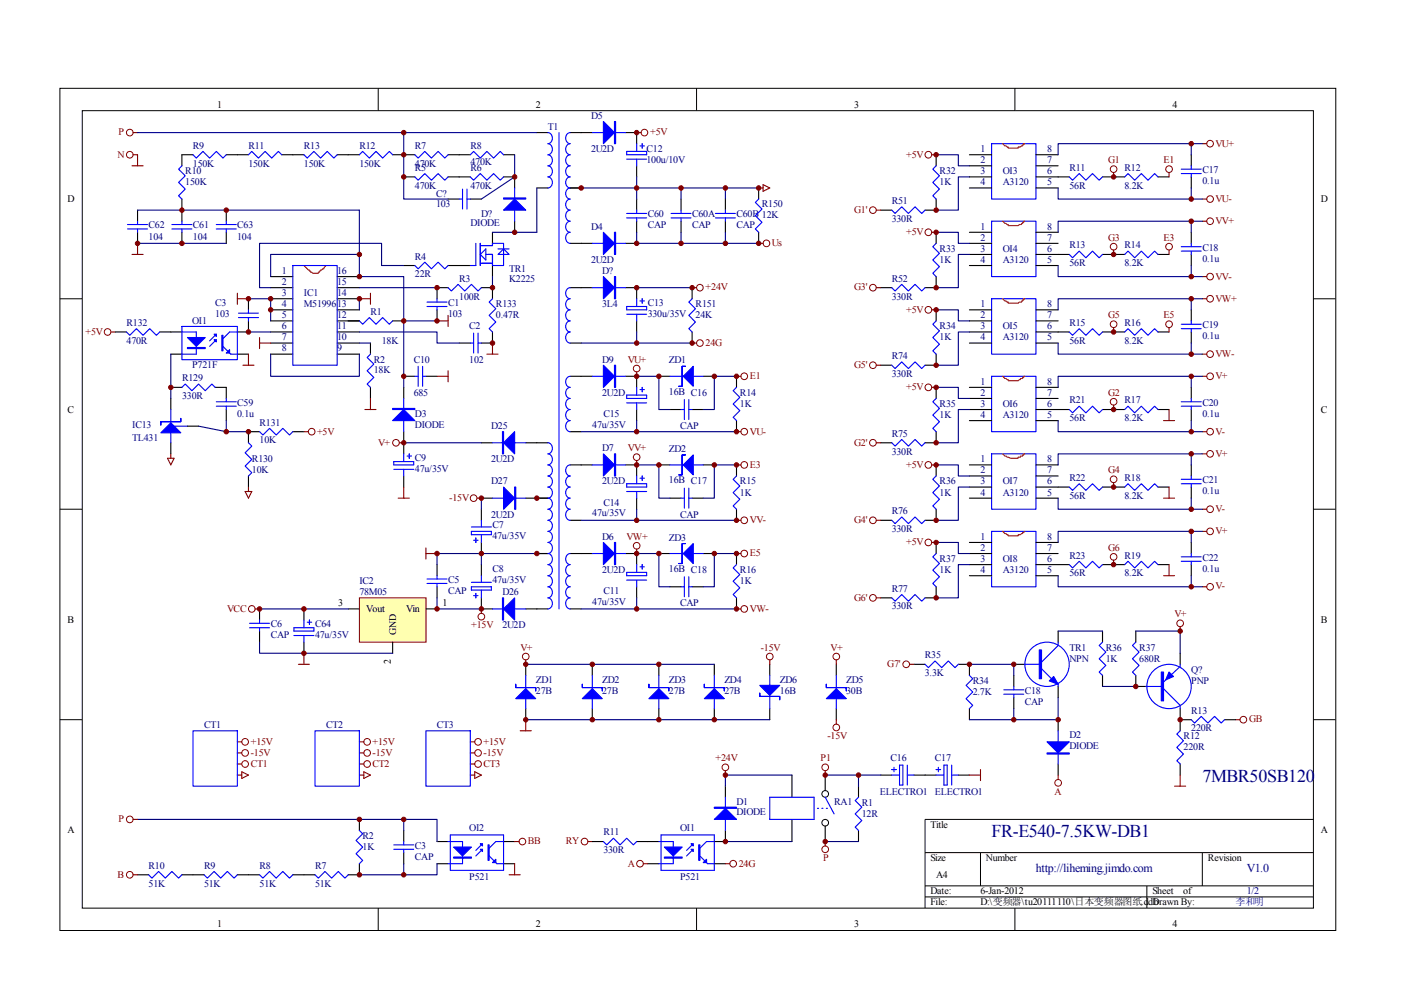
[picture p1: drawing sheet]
<svg xmlns="http://www.w3.org/2000/svg" width="297mm" height="210mm" viewBox="0 0 297 210" stroke-linecap="round" stroke-linejoin="round" font-family="sans-serif">
<defs><g id="words">
<g font-size="3.8" fill="#000080">
<text x="254.9" y="165.8">7MBR50SB120</text>
<text x="210.2" y="177.5">FR-E540-7.5KW-DB1</text>
</g>
<g font-size="2.5" fill="#000080">
<text x="219.6" y="184.8">http://liheming.jimdo.com</text>
<text x="264.3" y="184.8">V1.0</text>
</g>
<g font-size="2.1">
<text x="46.1" y="22.9">1</text>
<text x="113.6" y="22.9">2</text>
<text x="181.1" y="22.9">3</text>
<text x="248.6" y="22.9">4</text>
<text x="14.3" y="42.8">D</text>
<text x="280.1" y="42.8">D</text>
<text x="14.3" y="87.5">C</text>
<text x="280.1" y="87.5">C</text>
<text x="71.7" y="128.5">3</text>
<text x="77.6" y="129.7">Vout</text>
<text x="86.1" y="129.7">Vin</text>
<text x="93.8" y="128.5">1</text>
<text x="14.3" y="132.1">B</text>
<text x="84" y="134.7" transform="rotate(-90 84 134.7)">GND</text>
<text x="280.1" y="132.1">B</text>
<text x="82.9" y="140.8" transform="rotate(-90 82.9 140.8)">2</text>
<text x="14.3" y="176.7">A</text>
<text x="197.3" y="175.5">Title</text>
<text x="280.1" y="176.7">A</text>
<text x="197.3" y="182.6">Size</text>
<text x="209" y="182.6">Number</text>
<text x="256.1" y="182.6">Revision</text>
<text x="197.3" y="189.6">Date:</text>
<text x="197.3" y="192">File:</text>
<text x="198.5" y="186.1">A4</text>
<text x="207.9" y="189.6">6-Jan-2012</text>
<text x="207.9" y="192">D:\变频器\tu20111110\日本变频器图纸.ddb</text>
<text x="244.3" y="189.6">Sheet</text>
<text x="244.3" y="192">Drawn By:</text>
<text x="250.9" y="189.6">of</text>
<text x="46.1" y="196.6">1</text>
<text x="113.6" y="196.6">2</text>
<text x="181.1" y="196.6">3</text>
<text x="248.6" y="196.6">4</text>
</g>
<g font-size="2.1" fill="#800000">
<text x="25.1" y="28.7">P</text>
<text x="137.8" y="28.7">+5V</text>
<text x="24.9" y="33.5">N</text>
<text x="192.1" y="33.5">+5V</text>
<text x="234.9" y="34.6">G1</text>
<text x="246.7" y="34.6">E1</text>
<text x="257.7" y="31.1">VU+</text>
<text x="181.1" y="45.1">G1'</text>
<text x="257.7" y="42.8">VU-</text>
<text x="257.7" y="47.5">VV+</text>
<text x="163.7" y="52.2">Us</text>
<text x="192.1" y="49.9">+5V</text>
<text x="234.9" y="51.1">G3</text>
<text x="246.7" y="51.1">E3</text>
<text x="257.7" y="59.3">VV-</text>
<text x="149.6" y="61.6">+24V</text>
<text x="181.1" y="61.6">G3'</text>
<text x="257.7" y="63.9">VW+</text>
<text x="18.1" y="71">+5V</text>
<text x="192.1" y="66.3">+5V</text>
<text x="234.9" y="67.5">G5</text>
<text x="246.7" y="67.5">E5</text>
<text x="133.1" y="76.9">VU+</text>
<text x="149.6" y="73.3">24G</text>
<text x="257.7" y="75.7">VW-</text>
<text x="159" y="80.4">E1</text>
<text x="181.1" y="78.1">G5'</text>
<text x="192.1" y="82.7">+5V</text>
<text x="234.9" y="83.9">G2</text>
<text x="257.7" y="80.4">V+</text>
<text x="67.2" y="92.1">+5V</text>
<text x="80.2" y="94.5">V+</text>
<text x="133.1" y="95.7">VV+</text>
<text x="159" y="92.1">VU-</text>
<text x="181.1" y="94.5">G2'</text>
<text x="257.7" y="92.1">V-</text>
<text x="159" y="99.2">E3</text>
<text x="192.1" y="99.2">+5V</text>
<text x="234.9" y="100.3">G4</text>
<text x="257.7" y="96.9">V+</text>
<text x="95.2" y="106.2">-15V</text>
<text x="159" y="110.9">VV-</text>
<text x="181.1" y="110.9">G4'</text>
<text x="257.7" y="108.6">V-</text>
<text x="257.7" y="113.3">V+</text>
<text x="132.8" y="114.5">VW+</text>
<text x="159" y="118">E5</text>
<text x="192.1" y="115.6">+5V</text>
<text x="234.9" y="116.8">G6</text>
<text x="257.7" y="125">V-</text>
<text x="48.2" y="129.7">VCC</text>
<text x="159" y="129.7">VW-</text>
<text x="181.1" y="127.4">G6'</text>
<text x="249" y="130.9">V+</text>
<text x="99.9" y="133.2">+15V</text>
<text x="110.3" y="137.9">V+</text>
<text x="161.3" y="137.9">-15V</text>
<text x="176.1" y="137.9">V+</text>
<text x="188.1" y="141.5">G7'</text>
<text x="264.8" y="153.2">GB</text>
<text x="53.2" y="157.9">+15V</text>
<text x="53.2" y="160.3">-15V</text>
<text x="79" y="157.9">+15V</text>
<text x="79" y="160.3">-15V</text>
<text x="102.5" y="157.9">+15V</text>
<text x="102.5" y="160.3">-15V</text>
<text x="151.7" y="161.4">+24V</text>
<text x="174" y="161.4">P1</text>
<text x="175.4" y="156.7">-15V</text>
<text x="53.2" y="162.6">CT1</text>
<text x="79" y="162.6">CT2</text>
<text x="102.5" y="162.6">CT3</text>
<text x="223.6" y="168.5">A</text>
<text x="25.1" y="174.3">P</text>
<text x="111.9" y="179">BB</text>
<text x="120" y="179">RY</text>
<text x="133.1" y="183.7">A</text>
<text x="156.6" y="183.7">24G</text>
<text x="174.5" y="182.6">P</text>
<text x="24.9" y="186.1">B</text>
</g>
<g font-size="2.1" fill="#000080">
<text x="116.2" y="27.5">T1</text>
<text x="125.3" y="25.2">D5</text>
<text x="40.9" y="31.5">R9</text>
<text x="40.9" y="35.3">150K</text>
<text x="52.7" y="31.5">R11</text>
<text x="52.7" y="35.3">150K</text>
<text x="64.4" y="31.5">R13</text>
<text x="64.4" y="35.3">150K</text>
<text x="76.2" y="31.5">R12</text>
<text x="76.2" y="35.3">150K</text>
<text x="88" y="31.5">R7</text>
<text x="88" y="35.3">470K</text>
<text x="99.7" y="31.5">R8</text>
<text x="99.7" y="35.1">470K</text>
<text x="125.3" y="32.3">2U2D</text>
<text x="137.1" y="32.3">C12</text>
<text x="137.1" y="34.6">100u/10V</text>
<text x="207.9" y="32.3">1</text>
<text x="207.9" y="34.6">2</text>
<text x="222" y="34.6">7</text>
<text x="222" y="32.3">8</text>
<text x="39.3" y="36.9">R10</text>
<text x="39.3" y="39.3">150K</text>
<text x="88" y="36.3">R5</text>
<text x="88" y="40">470K</text>
<text x="92.5" y="41.7">C?</text>
<text x="99.7" y="36.3">R6</text>
<text x="99.7" y="40">470K</text>
<text x="199.2" y="36.9">R32</text>
<text x="199.2" y="39.3">1K</text>
<text x="207.9" y="36.9">3</text>
<text x="207.9" y="39.3">4</text>
<text x="212.6" y="36.9">OI3</text>
<text x="212.6" y="39.3">A3120</text>
<text x="222" y="39.3">5</text>
<text x="222" y="36.9">6</text>
<text x="226.7" y="36.3">R11</text>
<text x="226.7" y="40">56R</text>
<text x="238.4" y="36.3">R12</text>
<text x="238.4" y="40">8.2K</text>
<text x="254.9" y="36.7">C17</text>
<text x="254.9" y="39">0.1u</text>
<text x="92.5" y="44">103</text>
<text x="102" y="45.9">D?</text>
<text x="137.3" y="46.1">C60</text>
<text x="146.7" y="46.1">C60A</text>
<text x="156.1" y="46.1">C60B 12K</text>
<text x="161.5" y="44">R150</text>
<text x="189.1" y="43.3">R51</text>
<text x="189.1" y="47">330R</text>
<text x="31.5" y="48.4">C62</text>
<text x="31.5" y="50.8">104</text>
<text x="40.9" y="48.4">C61</text>
<text x="40.9" y="50.8">104</text>
<text x="50.3" y="48.4">C63</text>
<text x="50.3" y="50.8">104</text>
<text x="99.7" y="48">DIODE</text>
<text x="125.3" y="48.7">D4</text>
<text x="137.3" y="48.4">CAP</text>
<text x="146.7" y="48.4">CAP</text>
<text x="156.1" y="48.4">CAP</text>
<text x="199.2" y="53.4">R33</text>
<text x="207.9" y="48.7">1</text>
<text x="207.9" y="51.1">2</text>
<text x="207.9" y="53.4">3</text>
<text x="212.6" y="53.4">OI4</text>
<text x="222" y="53.4">6</text>
<text x="222" y="51.1">7</text>
<text x="222" y="48.7">8</text>
<text x="226.7" y="52.7">R13</text>
<text x="238.4" y="52.7">R14</text>
<text x="254.9" y="53.2">C18</text>
<text x="59.8" y="58.1">1</text>
<text x="71.5" y="58.1">16</text>
<text x="88" y="55">R4</text>
<text x="88" y="58.8">22R</text>
<text x="97.4" y="59.7">R3</text>
<text x="107.9" y="57.6">TR1</text>
<text x="107.9" y="59.7">K2225</text>
<text x="125.3" y="55.7">2U2D</text>
<text x="127.7" y="58.1">D?</text>
<text x="189.1" y="59.7">R52</text>
<text x="199.2" y="55.7">1K</text>
<text x="207.9" y="55.7">4</text>
<text x="212.6" y="55.7">A3120</text>
<text x="222" y="55.7">5</text>
<text x="226.7" y="56.4">56R</text>
<text x="238.4" y="56.4">8.2K</text>
<text x="254.9" y="55.5">0.1u</text>
<text x="45.6" y="64.9">C3</text>
<text x="59.8" y="60.5">2</text>
<text x="59.8" y="62.8">3</text>
<text x="59.8" y="65.1">4</text>
<text x="64.4" y="62.8">IC1</text>
<text x="64.4" y="65.1">M5199613</text>
<text x="71.5" y="62.8">14</text>
<text x="71.5" y="60.5">15</text>
<text x="95" y="64.9">C1</text>
<text x="97.4" y="63.5">100R</text>
<text x="105.2" y="65.1">R133</text>
<text x="127.7" y="65.1">3L4</text>
<text x="137.3" y="64.9">C13</text>
<text x="147.5" y="65.1">R151</text>
<text x="189.1" y="63.5">330R</text>
<text x="207.9" y="65.1">1</text>
<text x="222" y="65.1">8</text>
<text x="26.8" y="69.1">R132</text>
<text x="40.7" y="68.7">OI1</text>
<text x="45.6" y="67.2">103</text>
<text x="59.8" y="67.5">5</text>
<text x="59.8" y="69.8">6</text>
<text x="71.5" y="69.8">11</text>
<text x="71.5" y="67.5">12</text>
<text x="78.6" y="66.7">R1</text>
<text x="95" y="67.2">103</text>
<text x="99.5" y="69.8">C2</text>
<text x="105.2" y="67.5">0.47R</text>
<text x="137.3" y="67.2">330u/35V</text>
<text x="147.5" y="67.5">24K</text>
<text x="199.2" y="69.8">R34</text>
<text x="207.9" y="67.5">2</text>
<text x="207.9" y="69.8">3</text>
<text x="212.6" y="69.8">OI5</text>
<text x="222" y="69.8">6</text>
<text x="222" y="67.5">7</text>
<text x="226.7" y="69.1">R15</text>
<text x="238.4" y="69.1">R16</text>
<text x="254.9" y="69.6">C19</text>
<text x="254.9" y="71.9">0.1u</text>
<text x="26.8" y="72.9">470R</text>
<text x="59.8" y="72.2">7</text>
<text x="59.8" y="74.5">8</text>
<text x="71.5" y="74.5">9</text>
<text x="71.5" y="72.2">10</text>
<text x="79.2" y="76.9">R2</text>
<text x="80.9" y="72.9">18K</text>
<text x="87.7" y="76.9">C10</text>
<text x="99.5" y="76.9">102</text>
<text x="127.7" y="76.9">D9</text>
<text x="141.8" y="77.1">ZD1</text>
<text x="189.1" y="76.1">R74</text>
<text x="199.2" y="72.2">1K</text>
<text x="207.9" y="72.2">4</text>
<text x="212.6" y="72.2">A3120</text>
<text x="222" y="72.2">5</text>
<text x="226.7" y="72.9">56R</text>
<text x="238.4" y="72.9">8.2K</text>
<text x="38.6" y="80.9">R129</text>
<text x="40.7" y="78.1">P721F</text>
<text x="79.2" y="79.2">18K</text>
<text x="87.7" y="83.9">685</text>
<text x="127.7" y="83.9">2U2D</text>
<text x="141.8" y="83.7">16B C16</text>
<text x="156.9" y="83.9">R14</text>
<text x="189.1" y="79.9">330R</text>
<text x="207.9" y="81.5">1</text>
<text x="207.9" y="83.9">2</text>
<text x="222" y="83.9">7</text>
<text x="222" y="81.5">8</text>
<text x="38.6" y="84.6">330R</text>
<text x="50.3" y="86">C59</text>
<text x="50.3" y="88.4">0.1u</text>
<text x="88" y="88.4">D3</text>
<text x="127.9" y="88.4">C15</text>
<text x="156.9" y="86.3">1K</text>
<text x="199.2" y="86.3">R35</text>
<text x="199.2" y="88.6">1K</text>
<text x="207.9" y="86.3">3</text>
<text x="207.9" y="88.6">4</text>
<text x="212.6" y="86.3">OI6</text>
<text x="212.6" y="88.6">A3120</text>
<text x="222" y="88.6">5</text>
<text x="222" y="86.3">6</text>
<text x="226.7" y="85.5">R21</text>
<text x="226.7" y="89.3">56R</text>
<text x="238.4" y="85.5">R17</text>
<text x="238.4" y="89.3">8.2K</text>
<text x="254.9" y="86">C20</text>
<text x="254.9" y="88.4">0.1u</text>
<text x="28" y="90.7">IC13</text>
<text x="28" y="93.6">TL431</text>
<text x="55" y="90.3">R131</text>
<text x="55" y="94">10K</text>
<text x="88" y="90.7">DIODE</text>
<text x="104.1" y="90.9">D25</text>
<text x="125.6" y="90.7">47u/35V</text>
<text x="127.7" y="95.7">D7</text>
<text x="141.8" y="95.9">ZD2</text>
<text x="144.2" y="90.9">CAP</text>
<text x="189.1" y="92.6">R75</text>
<text x="53.4" y="98">R130</text>
<text x="53.4" y="100.3">10K</text>
<text x="88" y="97.8">C9</text>
<text x="88" y="100.1">47u/35V</text>
<text x="104.1" y="98">2U2D</text>
<text x="189.1" y="96.4">330R</text>
<text x="207.9" y="98">1</text>
<text x="207.9" y="100.3">2</text>
<text x="222" y="100.3">7</text>
<text x="222" y="98">8</text>
<text x="104.1" y="102.7">D27</text>
<text x="127.7" y="102.7">2U2D</text>
<text x="127.9" y="107.2">C14</text>
<text x="141.8" y="102.5">16B C17</text>
<text x="156.9" y="102.7">R15</text>
<text x="156.9" y="105.1">1K</text>
<text x="199.2" y="102.7">R36</text>
<text x="199.2" y="105.1">1K</text>
<text x="207.9" y="102.7">3</text>
<text x="207.9" y="105.1">4</text>
<text x="212.6" y="102.7">OI7</text>
<text x="212.6" y="105.1">A3120</text>
<text x="222" y="105.1">5</text>
<text x="222" y="102.7">6</text>
<text x="226.7" y="102">R22</text>
<text x="226.7" y="105.8">56R</text>
<text x="238.4" y="102">R18</text>
<text x="238.4" y="105.8">8.2K</text>
<text x="254.9" y="102.5">C21</text>
<text x="254.9" y="104.8">0.1u</text>
<text x="104.1" y="109.7">2U2D</text>
<text x="104.4" y="111.9">C7</text>
<text x="125.6" y="109.5">47u/35V</text>
<text x="144.2" y="109.7">CAP</text>
<text x="189.1" y="109.1">R76</text>
<text x="189.1" y="112.8">330R</text>
<text x="104.4" y="114.2">47u/35V</text>
<text x="127.7" y="114.5">D6</text>
<text x="141.8" y="114.7">ZD3</text>
<text x="199.2" y="119.1">R37</text>
<text x="207.9" y="114.5">1</text>
<text x="207.9" y="116.8">2</text>
<text x="207.9" y="119.1">3</text>
<text x="212.6" y="119.1">OI8</text>
<text x="222" y="119.1">6</text>
<text x="222" y="116.8">7</text>
<text x="222" y="114.5">8</text>
<text x="226.7" y="118.5">R23</text>
<text x="238.4" y="118.5">R19</text>
<text x="254.9" y="118.9">C22</text>
<text x="76.2" y="123.9">IC2</text>
<text x="95" y="123.6">C5</text>
<text x="95" y="125.9">CAP</text>
<text x="104.4" y="121.3">C8</text>
<text x="104.4" y="123.6">47u/35V</text>
<text x="127.7" y="121.5">2U2D</text>
<text x="127.9" y="125.9">C11</text>
<text x="141.8" y="121.3">16B C18</text>
<text x="156.9" y="121.5">R16</text>
<text x="156.9" y="123.9">1K</text>
<text x="189.1" y="125.5">R77</text>
<text x="199.2" y="121.5">1K</text>
<text x="207.9" y="121.5">4</text>
<text x="212.6" y="121.5">A3120</text>
<text x="222" y="121.5">5</text>
<text x="226.7" y="122.2">56R</text>
<text x="238.4" y="122.2">8.2K</text>
<text x="254.9" y="121.3">0.1u</text>
<text x="76.2" y="126.2">78M05</text>
<text x="106.5" y="126.2">D26</text>
<text x="125.6" y="128.3">47u/35V</text>
<text x="144.2" y="128.5">CAP</text>
<text x="189.1" y="129.2">330R</text>
<text x="57.4" y="133">C6</text>
<text x="57.4" y="135.3">CAP</text>
<text x="66.8" y="133">C64</text>
<text x="66.8" y="135.3">47u/35V</text>
<text x="106.5" y="133.2">2U2D</text>
<text x="226.7" y="137.9">TR1</text>
<text x="234.4" y="137.9">R36</text>
<text x="241.6" y="137.9">R37</text>
<text x="196.1" y="139.5">R35</text>
<text x="196.1" y="143.4">3.3K</text>
<text x="226.7" y="140.3">NPN</text>
<text x="234.4" y="140.3">1K</text>
<text x="241.6" y="140.3">680R</text>
<text x="252.6" y="142.6">Q?</text>
<text x="113.6" y="144.7">ZD1</text>
<text x="113.6" y="147.1">27B</text>
<text x="127.7" y="144.7">ZD2</text>
<text x="127.7" y="147.1">27B</text>
<text x="141.8" y="144.7">ZD3</text>
<text x="141.8" y="147.1">27B</text>
<text x="153.6" y="144.7">ZD4</text>
<text x="153.6" y="147.1">27B</text>
<text x="165.4" y="144.7">ZD6</text>
<text x="165.4" y="147.1">16B</text>
<text x="179.4" y="144.7">ZD5</text>
<text x="179.4" y="147.1">30B</text>
<text x="206.2" y="145">R34</text>
<text x="206.2" y="147.3">2.7K</text>
<text x="217.3" y="147.1">C18</text>
<text x="217.3" y="149.5">CAP</text>
<text x="252.6" y="145">PNP</text>
<text x="43.3" y="154.4">CT1</text>
<text x="69.2" y="154.4">CT2</text>
<text x="92.6" y="154.4">CT3</text>
<text x="252.6" y="151.3">R13</text>
<text x="252.6" y="155">220R</text>
<text x="188.8" y="161.4">C16</text>
<text x="198.2" y="161.4">C17</text>
<text x="226.7" y="156.5">D2</text>
<text x="226.7" y="158.8">DIODE</text>
<text x="251" y="156.7">R12</text>
<text x="251" y="159.1">220R</text>
<text x="156.1" y="170.6">D1</text>
<text x="156.1" y="172.9">DIODE</text>
<text x="176.9" y="170.6">RA1</text>
<text x="182.7" y="170.8">R1</text>
<text x="182.7" y="173.2">12R</text>
<text x="186.5" y="168.5">ELECTRO1 ELECTRO1</text>
<text x="76.9" y="177.9">R2</text>
<text x="99.5" y="176.2">OI2</text>
<text x="127.9" y="177.1">R11</text>
<text x="144.2" y="176.2">OI1</text>
<text x="31.5" y="184.2">R10</text>
<text x="43.3" y="184.2">R9</text>
<text x="55" y="184.2">R8</text>
<text x="66.8" y="184.2">R7</text>
<text x="76.9" y="180.2">1K</text>
<text x="88" y="180">C3</text>
<text x="88" y="182.3">CAP</text>
<text x="127.9" y="180.9">330R</text>
<text x="31.5" y="188">51K</text>
<text x="43.3" y="188">51K</text>
<text x="55" y="188">51K</text>
<text x="66.8" y="188">51K</text>
<text x="99.5" y="186.5">P521</text>
<text x="144.2" y="186.5">P521</text>
<text x="262" y="192">李和明</text>
<text x="264.3" y="189.6">1/2</text>
</g>
</g></defs>
<g fill="none" stroke="#000" stroke-width=".21">
<path d="M12.7 18.7h270.5v178.6h-270.5zM80.2 18.7v4.7M147.7 18.7v4.7M215.2 18.7v4.7M17.4 23.5h261.1v169h-261.1zM12.7 63.3h4.7M278.4 63.3h4.7M12.7 108h4.7M278.4 108h4.7M12.7 152.6h4.7M278.4 152.6h4.7M278.4 173.7h-82.3v18.8"/>
<path d="M80.2 192.5v4.7M147.7 192.5v4.7M196.1 180.8h82.3M196.1 187.8h82.3M196.1 190.2h82.3M207.9 180.8v7M215.2 192.5v4.7M243.2 187.8v4.7M254.9 180.8v7"/>
</g>
<g fill="none" stroke="#000" stroke-width=".23">
<path d="M73.8 32.8h2.4M83.2 32.8h2.4M97.4 32.8h2.3M106.8 32.8h2.3M109.1 37.5v2.4M123.2 28.1h2.4M132.6 28.1h2.4v2.4M135 35.2v2.3M29.2 44.6v2.3M29.2 49.3v2.3M38.6 44.6v2.3M38.6 49.3v2.3"/>
<path d="M48 44.6v2.3M48 49.3v2.3M57.4 58.6h4.7M71.5 58.6h4.7M85.6 56.3h2.4M95 56.3h4.7M95 42.2h2.4M99.7 42.2h2.4M104.4 49.3v2.3M104.4 56.3v2.3M109.1 46.9v2.4M123.2 51.6h2.4"/>
<path d="M132.6 51.6h2.4M24.5 70.4h2.3M33.9 70.4h4.7M36.2 75.1h2.4M50.3 75.1h2.4M52.7 68v2.4h-2.4M52.7 63.3v2.4M57.4 61h4.7M57.4 63.3h4.7M57.4 65.7h4.7M57.4 68h4.7M57.4 70.4h4.7"/>
<path d="M57.4 72.7h4.7M57.4 75.1h4.7M71.5 61h4.7M71.5 63.3h4.7M71.5 65.7h4.7M71.5 68h4.7M71.5 70.4h4.7M71.5 72.7h4.7M71.5 75.1h4.7M78.5 72.7v2.4M83.2 68h2.4M85.6 79.8h2.4"/>
<path d="M90.3 79.8h2.4M92.7 65.7v2.3M95 61h-2.3v2.3M97.4 72.7h2.3M102.1 61h2.3v2.3M104.4 70.4v2.3h-2.3M123.2 61h2.4M123.2 79.8h2.4M132.6 61h2.4v2.3M132.6 79.8h2.4M135 68v2.4M36.2 82.1h2.4"/>
<path d="M45.6 82.1h2.4v2.4M48 86.8v2.4M55 91.5h-2.3v2.4M62.1 91.5h2.3M78.5 82.1v2.4M85.6 82.1v2.4M85.6 91.5v2.4M52.7 100.9v2.4M102.1 105.6h2.3M111.5 105.6h2.3M113.8 117.4h2.4M113.8 129.1h2.4"/>
</g>
<path d="M64.4 56.3l1 .9h.2v.3h.2v.2h.3l.2 .2h1.2v-.2l.5-.2v-.3l.7-.2v-.2l.4-.5" fill="none" stroke="#f00" stroke-width=".23"/>
<g fill="none" stroke="#00f" stroke-width=".23">
<path d="M76.2 32.8l.7-.7 1.4 1.4 1.4-1.4 1.4 1.4 1.4-1.4 .7 .7M99.7 32.8l.7-.7 1.4 1.4 1.4-1.4 1.4 1.4 1.5-1.4 .7 .7M109.1 39.9v7M118.5 28.1v101M125.6 28.1h7M132.9 32.1h4.2v.7h-4.2zM132.9 33.7h4.2M135 30.5v1.6M135 33.7v1.5M135.7 30.9h.9M136.2 30.5v.9M27 47.6h4.3"/>
<path d="M27 48.5h4.3M29.2 46.9v.7M29.2 48.5v.8M36.4 47.6h4.3M36.4 48.5h4.3M38.6 46.9v.7M38.6 48.5v.8M45.9 47.6h4.2M45.9 48.5h4.2M48 46.9v.7M48 48.5v.8M62.1 56.3h9.4v21.1h-9.4z"/>
<path d="M88 56.3l.7 .7 1.4-1.4 1.4 1.4 1.4-1.4 1.4 1.4 .7-.7M97.4 42.2h.7M98.1 40.1v4.2M99 42.2h.7M99 40.1v4.2M100.9 51.6v4.7h-1.2M101.8 52.1h2.6v-.5h2.4v4.7h-2.4v-2.4h-1.4M101.8 51.6v4.7M101.8 55.8h2.6M101.8 53.9l1.2-1.1v2.3zM105.6 53.9l1.2-1.1 1.1 1.1zM105.6 52.8h2.3"/>
<path d="M125.6 51.6h7M26.8 70.4l.7 .7 1.4-1.4 1.4 1.4 1.4-1.4 1.5 1.4 .7-.7M38.6 69.2h11.7v7.1h-11.7zM38.6 70.4h3v4.7h-3M45.9 72l-1.5 1.4M45.9 70.9l-1.5 1.4M47.3 73.4l1.6 1.7h1.4M50.3 70.4h-1.6l-1.4 1.4M50.6 67.3h4.2M50.6 66.4h4.2M52.7 65.7v.7M52.7 67.3v.7"/>
<path d="M76.2 68l.7 .7 1.4-1.4 1.4 1.4 1.4-1.4 1.4 1.4 .7-.7M78.5 75.1l-.7 .7 1.5 1.4-1.5 1.4 1.5 1.4-1.5 1.4 .7 .7M88 79.8h.7M88.7 77.7v4.2M89.6 79.8h.7M89.6 77.7v4.2M90.5 65h4.3M90.5 64h4.3M92.7 63.3v.7M92.7 65v.7M95 61l.7 .7 1.4-1.4 1.4 1.4 1.4-1.4 1.5 1.4 .7-.7M99.7 72.7h.7"/>
<path d="M100.4 70.6v4.3M101.4 72.7h.7M101.4 70.6v4.3M104.4 63.3l-.7 .7 1.4 1.5-1.4 1.4 1.4 1.4-1.4 1.4 .7 .7M125.6 79.8h7M125.6 61h7M132.9 65h4.2v.7h-4.2zM132.9 66.6h4.2M135 63.3v1.7M135 66.6v1.4M135.7 63.8h.9M136.2 63.3v1"/>
<path d="M38.6 82.1l.7-.7 1.4 1.4 1.4-1.4 1.4 1.4 1.4-1.4 .7 .7M45.9 85.2h4.2M45.9 86.1h4.2M48 84.5v.7M48 86.1v.7M52.7 93.9l.7 .7-1.4 1.4 1.4 1.4-1.4 1.4 1.4 1.4-.7 .7M55 91.5l.7 .7 1.4-1.4 1.5 1.4 1.4-1.4 1.4 1.4 .7-.7M85.6 84.5v7M104.4 105.6h7.1M116.2 117.4a1.2 1.2 0 0 1 .9 1.1 1.2 1.2 0 0 1-.9 1.2 1.2 1.2 0 0 1 .9 1.2 1.2 1.2 0 0 1-.9 1.2 1.2 1.2 0 0 1 .9 1.1 1.2 1.2 0 0 1-.9 1.2 1.2 1.2 0 0 1 .9 1.2 1.2 1.2 0 0 1-.9 1.2M116.2 126.8a1.2 1.2 0 0 1 .9 1.1 1.2 1.2 0 0 1-.9 1.2"/>
</g>
<g fill="none" stroke="#000080" stroke-width=".23">
<path d="M57.4 58.6v-4.7h18.8v4.7h9.4v23.5M76.2 44.6v9.3M85.6 56.3h-4.7v-4.7h-25.9v9.4h2.4M104.4 58.6v2.4M104.4 49.3h9.4M52.7 63.3h4.7v4.7M52.7 70.4h4.7M57.4 75.1v4.7h18.8v-4.7M76.2 70.4h16.5v2.3h4.7M76.2 63.3v2.4M76.2 61h16.5M76.2 72.7h2.3"/>
<path d="M85.6 68h7.1"/>
</g>
<g fill="#00f" stroke="#00f" stroke-width=".23">
<path d="M39.7 71.6h3.8l-1.9 1.8z"/>
<path d="M45.4 70.9h.5v.4z"/>
<path d="M45.4 72h.5v.5z"/>
<path d="M48.7 74.1v.8h-.7z"/>
<path d="M109.1 42.2l2.4 2.4h-4.7z"/>
<path d="M85.6 86.8l2.4 2.4h-4.8z"/>
<path d="M127.9 25.8l2.4 2.3-2.4 2.4z"/>
<path d="M127.9 49.3l2.4 2.3-2.4 2.3z"/>
<path d="M127.9 58.6l2.4 2.4-2.4 2.3z"/>
<path d="M127.9 77.4l2.4 2.4-2.4 2.3z"/>
<path d="M106.8 103.3l2.3 2.3-2.3 2.4z"/>
<path d="M39.7 73.7h3.8v.2h-3.8z" fill-rule="evenodd"/>
<path d="M47 71.1h.3v3.3h-.3z" fill-rule="evenodd"/>
<path d="M106.8 42h4.7v.2h-4.7z" fill-rule="evenodd"/>
<path d="M83.2 86.6h4.8v.2h-4.8z" fill-rule="evenodd"/>
<path d="M130.3 25.8h.2v4.7h-.2z" fill-rule="evenodd"/>
<path d="M130.3 49.3h.2v4.6h-.2z" fill-rule="evenodd"/>
<path d="M130.3 58.6h.2v4.7h-.2z" fill-rule="evenodd"/>
<path d="M130.3 77.4h.2v4.7h-.2z" fill-rule="evenodd"/>
<path d="M109.1 103.3h.3v4.7h-.3z" fill-rule="evenodd"/>
</g>
<g fill="none" stroke="#800000" stroke-width=".23">
<path d="M135 28.1h.9M160.9 39.9h.9M161.8 39.2l1.4 .7-1.4 .7zM28 53.9h2.3M29.2 51.6v2.3M160.9 51.6h.9M23.5 70.4h1M50.3 63.3h2.4M50.3 62.2v2.3M51.5 77.4h2.4M52.7 75.1v2.3M55 71.6v2.3"/>
<path d="M55 72.7h2.4M76.2 63.3h2.3M78.5 62.2v2.3M92.7 68h2.3M92.7 79.8h2.3M95 66.9v2.3M95 78.6v2.4M103.2 75.1h2.4M104.4 72.7v2.4M35.5 97.2h1.4l-.7 1.4zM36.2 96.2v1M64.4 91.5h1"/>
<path d="M77.4 86.8h2.3M78.5 84.5v2.3M52 104.2h1.4l-.7 1.4zM52.7 103.3v.9M90.3 116.2v2.3M90.3 117.4h2.4"/>
</g>
<g fill="none" stroke="#800000" stroke-width=".21">
<circle cx="136.6" cy="28.1" r=".7"/>
<circle cx="162.5" cy="51.6" r=".71"/>
<circle cx="22.8" cy="70.4" r=".7"/>
<circle cx="66.1" cy="91.5" r=".7"/>
</g>
<path d="M76.3 126.8h14v9.4h-14z" fill="#ffffb0"/>
<g fill="none" stroke="#800000" stroke-width=".21">
<path d="M76.2 126.8h14.1v9.4h-14.1z"/>
<circle cx="27.5" cy="32.8" r=".71"/>
<circle cx="27.5" cy="28.1" r=".71"/>
<circle cx="196.8" cy="32.8" r=".71"/>
<circle cx="236.1" cy="35.9" r=".71"/>
<circle cx="247.9" cy="35.9" r=".71"/>
<circle cx="256.6" cy="30.5" r=".71"/>
<circle cx="185.1" cy="44.6" r=".71"/>
<circle cx="196.8" cy="49.2" r=".71"/>
<circle cx="236.1" cy="52.3" r=".71"/>
<circle cx="247.9" cy="52.3" r=".71"/>
<circle cx="256.6" cy="46.9" r=".71"/>
<circle cx="256.6" cy="58.6" r=".71"/>
<circle cx="256.6" cy="42.2" r=".71"/>
<circle cx="135" cy="78.1" r=".7"/>
<circle cx="148.4" cy="61" r=".7"/>
<circle cx="148.4" cy="72.7" r=".7"/>
<circle cx="157.8" cy="79.8" r=".71"/>
<circle cx="185.1" cy="61" r=".71"/>
<circle cx="185.1" cy="77.4" r=".71"/>
<circle cx="196.8" cy="65.7" r=".71"/>
<circle cx="236.1" cy="68.7" r=".71"/>
<circle cx="247.9" cy="68.7" r=".71"/>
<circle cx="256.6" cy="79.8" r=".71"/>
<circle cx="256.6" cy="75.1" r=".71"/>
<circle cx="256.6" cy="63.3" r=".71"/>
<circle cx="84" cy="93.9" r=".71"/>
<circle cx="135" cy="96.9" r=".7"/>
<circle cx="157.8" cy="98.6" r=".71"/>
<circle cx="157.8" cy="91.5" r=".71"/>
<circle cx="185.1" cy="93.9" r=".71"/>
<circle cx="196.8" cy="82.1" r=".71"/>
<circle cx="196.8" cy="98.6" r=".71"/>
<circle cx="236.1" cy="85.2" r=".71"/>
<circle cx="256.6" cy="96.2" r=".71"/>
<circle cx="256.6" cy="91.5" r=".71"/>
<circle cx="100.4" cy="105.6" r=".71"/>
<circle cx="135" cy="115.7" r=".71"/>
<circle cx="157.8" cy="110.3" r=".71"/>
<circle cx="157.8" cy="117.4" r=".71"/>
<circle cx="185.1" cy="110.3" r=".71"/>
<circle cx="196.8" cy="115" r=".71"/>
<circle cx="236.1" cy="101.6" r=".71"/>
<circle cx="236.1" cy="118.1" r=".71"/>
<circle cx="256.6" cy="112.7" r=".71"/>
<circle cx="256.6" cy="108" r=".71"/>
<circle cx="53.4" cy="129.1" r=".71"/>
<circle cx="102.1" cy="130.8" r=".71"/>
<circle cx="111.5" cy="139.2" r=".7"/>
<circle cx="157.8" cy="129.1" r=".71"/>
<circle cx="163.2" cy="139.2" r=".71"/>
<circle cx="177.3" cy="139.2" r=".7"/>
<circle cx="185.1" cy="126.8" r=".71"/>
<circle cx="250.2" cy="132.2" r=".71"/>
<circle cx="256.6" cy="124.4" r=".71"/>
<circle cx="52" cy="157.3" r=".71"/>
<circle cx="52" cy="159.6" r=".71"/>
<circle cx="77.8" cy="157.3" r=".71"/>
<circle cx="77.8" cy="159.6" r=".71"/>
<circle cx="101.4" cy="157.3" r=".71"/>
<circle cx="101.4" cy="159.6" r=".71"/>
<circle cx="177.3" cy="154.2" r=".71"/>
<circle cx="192.1" cy="140.8" r=".71"/>
<circle cx="263.6" cy="152.6" r=".71"/>
<circle cx="27.5" cy="173.7" r=".71"/>
<circle cx="52" cy="162" r=".71"/>
<circle cx="77.8" cy="162" r=".7"/>
<circle cx="101.4" cy="162" r=".7"/>
<circle cx="110.8" cy="178.4" r=".71"/>
<circle cx="123.9" cy="178.4" r=".71"/>
<circle cx="153.8" cy="162.7" r=".71"/>
<circle cx="175" cy="162.7" r=".71"/>
<circle cx="224.3" cy="166" r=".71"/>
<circle cx="27.5" cy="185.5" r=".71"/>
<circle cx="135.7" cy="183.1" r=".71"/>
<circle cx="155.4" cy="183.1" r=".71"/>
<circle cx="175" cy="180.1" r=".71"/>
</g>
<g fill="none" stroke="#000" stroke-width=".23">
<path d="M40.9 32.8h-2.3v2.4M48 32.8h4.7M59.7 32.8h4.7M71.5 32.8h2.3M85.6 32.8h2.4M85.6 37.5h2.4M95 32.8h2.4M95 37.5h4.7M106.8 37.5h2.3M113.8 39.9h2.4M113.8 28.1h2.4M120.9 39.9h2.3"/>
<path d="M120.9 28.1h2.3M160.9 39.9v2.3M198.5 32.8v2.4M205.5 32.8h4.7M205.5 35.2h4.7M205.5 37.5h4.7M205.5 39.9h4.7M219.6 32.8h4.7M219.6 35.2h4.7M219.6 37.5h7.1M219.6 39.9h4.7M233.8 37.5h4.7"/>
<path d="M245.5 37.5h2.4M252.6 32.8v2.4M252.6 37.5v2.4M38.6 42.2v2.4M120.9 51.6h2.3M135 42.2v2.4M135 46.9v2.4M144.4 42.2v2.4M144.4 46.9v2.4M153.8 42.2v2.4M153.8 46.9v2.4M160.9 49.3v2.3"/>
<path d="M186.7 44.6h2.4M198.5 42.2v2.4h-2.4M198.5 49.3v2.3M198.5 58.6v2.4h-2.4M205.5 49.3h4.7M205.5 51.6h4.7M205.5 53.9h4.7M205.5 56.3h4.7M219.6 49.3h4.7M219.6 51.6h4.7M219.6 53.9h7.1M219.6 56.3h4.7"/>
<path d="M233.8 53.9h4.7M245.5 53.9h2.4M252.6 49.3v2.3M252.6 53.9v2.4M120.9 79.8h2.3M120.9 61h2.3M120.9 72.7h2.3M135 79.8v2.3M139.7 79.8h2.3M146.7 61v2.3M146.7 70.4v2.3M149.1 79.8h2.3"/>
<path d="M156.2 79.8v2.3M186.7 61h2.4M186.7 77.4h2.4M198.5 65.7v2.3M198.5 75.1v2.3h-2.4M205.5 65.7h4.7M205.5 68h4.7M205.5 70.4h4.7M205.5 72.7h4.7M219.6 65.7h4.7M219.6 68h4.7M219.6 70.4h7.1"/>
<path d="M219.6 72.7h4.7M233.8 70.4h4.7M245.5 70.4h2.4M252.6 65.7v2.3M252.6 70.4v2.3M36.2 84.5v2.3M36.2 93.9v2.3M39.7 90.4h2.4M85.6 93.9v2.3M102.1 93.9h2.3M111.5 93.9h4.7M120.9 98.6h4.7"/>
<path d="M120.9 91.5h2.3M132.6 98.6h2.4v2.3M135 86.8v2.4M139.7 98.6h2.3M142 86.8h2.4M146.7 86.8h2.4M149.1 98.6h2.3M156.2 89.2v2.3M156.2 98.6v2.3M186.7 93.9h2.4M198.5 82.1v2.4M198.5 91.5v2.4h-2.4"/>
<path d="M198.5 98.6v2.3M205.5 82.1h4.7M205.5 84.5h4.7M205.5 86.8h4.7M205.5 89.2h4.7M205.5 98.6h4.7M219.6 82.1h4.7M219.6 84.5h4.7M219.6 86.8h7.1M219.6 89.2h4.7M219.6 98.6h4.7M233.8 86.8h4.7"/>
<path d="M245.5 86.8h2.4M252.6 82.1v2.4M252.6 86.8v2.4M252.6 98.6v2.3M85.6 100.9v2.4M92.7 119.7v2.4M102.1 108v2.3M102.1 115v2.4M102.1 119.7v2.4M113.8 105.6h2.4M113.8 117.4h2.4M120.9 110.3h2.3"/>
<path d="M120.9 117.4h4.7M132.6 117.4h2.4v2.3M135 105.6v2.4M139.7 117.4h2.3M142 105.6h2.4M146.7 105.6h2.4M149.1 117.4h2.3M156.2 108v2.3M156.2 117.4v2.3M186.7 110.3h2.4M198.5 108v2.3h-2.4M198.5 115v2.4"/>
<path d="M205.5 100.9h4.7M205.5 103.3h4.7M205.5 105.6h4.7M205.5 115h4.7M205.5 117.4h4.7M205.5 119.7h4.7M219.6 100.9h4.7M219.6 103.3h7.1M219.6 105.6h4.7M219.6 115h4.7M219.6 117.4h4.7M219.6 119.7h7.1"/>
<path d="M233.8 103.3h4.7M233.8 119.7h4.7M245.5 103.3h2.4M245.5 119.7h2.4M252.6 103.3v2.3M252.6 115v2.4M252.6 119.7v2.4M55 129.1v2.4M55 133.8v2.4M64.4 129.1v2.4M64.4 136.2v2.3M73.8 129.1h2.4"/>
<path d="M83.2 136.2v2.3M90.3 129.1h2.4M92.7 124.4v2.4M102.1 126.8v2.3h2.3M111.5 129.1h2.3M120.9 129.1h2.3M135 124.4v2.4M142 124.4h2.4M146.7 124.4h2.4M156.2 126.8v2.3M186.7 126.8h2.4M198.5 124.4v2.4h-2.4"/>
<path d="M205.5 122.1h4.7M219.6 122.1h4.7M224.3 133.8v2.4M233.8 133.8v2.4M240.8 133.8v2.4M250.2 138.5v2.4M111.5 140.9v2.3M111.5 150.2v2.4M125.6 140.9v2.3M125.6 150.2v2.4M139.7 140.9v2.3M139.7 150.2v2.4"/>
<path d="M151.4 140.9v2.3M151.4 150.2v2.4M163.2 140.9v2.3M163.2 150.2v2.4M177.3 140.9v2.3M177.3 150.2v2.4M193.8 140.9h2.3M203.2 140.9h2.3v2.3M205.5 150.2v2.4M214.9 140.9h2.4M214.9 143.2v2.3M214.9 147.9v2.3"/>
<path d="M224.3 145.5v2.4M224.3 152.6v2.3M233.8 143.2v2.3M240.8 143.2v2.3h2.4M250.2 150.2v4.7M250.2 152.6h2.4M259.6 152.6h2.4M76.2 173.7v2.4M85.6 176.1v2.3M92.7 178.4h2.3M106.8 178.4h2.3M125.6 178.4h2.3"/>
<path d="M135 178.4h4.7M153.8 166.7v2.3M153.8 176.1v2.3h-2.4M167.9 164.3v4.7M167.9 173.7v4.7M175 164.3v3.3M175 175.1v3.3M182 166.7v2.3M182 176.1v2.3M186.7 164.3h2.4M193.8 164.3h4.7M203.2 164.3h2.3"/>
<path d="M224.3 162v2.3M250.2 162v2.3M29.2 185.5h2.3M38.6 185.5h4.7M50.3 185.5h4.7M62.1 185.5h4.7M76.2 183.1v2.4h-2.4M85.6 180.8v2.3M92.7 183.1h2.3M106.8 183.1h2.3M137.3 183.1h2.4M151.4 183.1h2.4"/>
</g>
<g fill="none" stroke="#00f" stroke-width=".23">
<path d="M38.6 35.2l-.7 .7 1.4 1.4-1.4 1.4 1.4 1.4-1.4 1.4 .7 .7M40.9 32.8l.7 .7 1.4-1.4 1.4 1.4 1.5-1.4 1.4 1.4 .7-.7M52.7 32.8l.7-.7 1.4 1.4 1.4-1.4 1.4 1.4 1.4-1.4 .7 .7M64.4 32.8l.7 .7 1.5-1.4 1.4 1.4 1.4-1.4 1.4 1.4 .7-.7M88 32.8l.7 .7 1.4-1.4 1.4 1.4 1.4-1.4 1.4 1.4 .7-.7M88 37.5l.7 .7 1.4-1.4 1.4 1.4 1.4-1.4 1.4 1.4 .7-.7M99.7 37.5l.7 .7 1.4-1.4 1.4 1.4 1.4-1.4 1.5 1.4 .7-.7M116.2 28.1a1.2 1.2 0 0 1 .9 1.2 1.2 1.2 0 0 1-.9 1.2 1.2 1.2 0 0 1 .9 1.1 1.2 1.2 0 0 1-.9 1.2 1.2 1.2 0 0 1 .9 1.2 1.2 1.2 0 0 1-.9 1.2 1.2 1.2 0 0 1 .9 1.1 1.2 1.2 0 0 1-.9 1.2 1.2 1.2 0 0 1 .9 1.2 1.2 1.2 0 0 1-.9 1.2M120.9 28.1a1.2 1.2 0 0 0-1 1.2 1.2 1.2 0 0 0 1 1.2 1.21 1.21 0 0 0-1 1.1 1.21 1.21 0 0 0 1 1.2 1.2 1.2 0 0 0-1 1.2 1.2 1.2 0 0 0 1 1.2 1.2 1.2 0 0 0-1 1.1 1.2 1.2 0 0 0 1 1.2 1.2 1.2 0 0 0-1 1.2 1.2 1.2 0 0 0 1 1.2 1.2 1.2 0 0 0-1 1.1 1.2 1.2 0 0 0 1 1.2 1.2 1.2 0 0 0-1 1.2 1.2 1.2 0 0 0 1 1.2 1.2 1.2 0 0 0-1 1.1 1.2 1.2 0 0 0 1 1.2 1.21 1.21 0 0 0-1 1.2 1.21 1.21 0 0 0 1 1.2 1.2 1.2 0 0 0-1 1.1 1.2 1.2 0 0 0 1 1.2M198.5 35.2l-.7 .7 1.4 1.4-1.4 1.4 1.4 1.4-1.4 1.4 .7 .7M210.2 30.5h9.4v11.7h-9.4zM226.7 37.5l.7 .7 1.4-1.4 1.4 1.4 1.4-1.4 1.4 1.4 .8-.7"/>
<path d="M238.5 37.5l.7-.7 1.4 1.4 1.4-1.4 1.4 1.4 1.4-1.4 .7 .7M250.4 36.8h4.3M250.4 35.9h4.3M252.6 35.2v.7M252.6 36.8v.7M132.9 45.3h4.2M132.9 46.2h4.2M135 44.6v.7M135 46.2v.7M142.3 45.3h4.2M142.3 46.2h4.2M144.4 44.6v.7"/>
<path d="M144.4 46.2v.7M151.7 45.3h4.2M151.7 46.2h4.2M153.8 44.6v.7M153.8 46.2v.7M160.9 42.2l-.8 .7 1.5 1.4-1.5 1.4 1.5 1.4-1.5 1.4 .8 .8M189.1 44.6l.7 .7 1.4-1.4 1.4 1.4 1.4-1.4 1.4 1.4 .7-.7M198.5 51.6l-.7 .7 1.4 1.4-1.4 1.4 1.4 1.4-1.4 1.4 .7 .7M210.2 46.9h9.4v11.7h-9.4zM226.7 53.9l.7 .8 1.4-1.5 1.4 1.5 1.4-1.5 1.4 1.5 .8-.8M238.5 53.9l.7-.7 1.4 1.5 1.4-1.5 1.4 1.5 1.4-1.5 .7 .7M250.4 53.2h4.3"/>
<path d="M250.4 52.3h4.3M252.6 51.6v.7M252.6 53.2v.7M120.9 79.8a1.2 1.2 0 0 0-1 1.2 1.2 1.2 0 0 0 1 1.1 1.2 1.2 0 0 0-1 1.2 1.2 1.2 0 0 0 1 1.2 1.2 1.2 0 0 0-1 1.2 1.2 1.2 0 0 0 1 1.1 1.2 1.2 0 0 0-1 1.2 1.2 1.2 0 0 0 1 1.2 1.2 1.2 0 0 0-1 1.2 1.2 1.2 0 0 0 1 1.1M120.9 65.7a1.2 1.2 0 0 0-1 1.2 1.2 1.2 0 0 0 1 1.1 1.2 1.2 0 0 0-1 1.2 1.2 1.2 0 0 0 1 1.2 1.2 1.2 0 0 0-1 1.2 1.2 1.2 0 0 0 1 1.1M120.9 61a1.2 1.2 0 0 0-1 1.2 1.2 1.2 0 0 0 1 1.1 1.2 1.2 0 0 0-1 1.2 1.2 1.2 0 0 0 1 1.2M142 79.8h7.1M146.7 63.3l-.7 .7 1.4 1.5-1.4 1.4 1.4 1.4-1.4 1.4 .7 .7M189.1 61l.7 .7 1.4-1.4 1.4 1.4 1.4-1.4 1.4 1.4 .7-.7M189.1 77.4l.7 .7 1.4-1.4 1.4 1.4 1.4-1.4 1.4 1.4 .7-.7M198.5 68l-.7 .7 1.4 1.5-1.4 1.4 1.4 1.4-1.4 1.4 .7 .7M210.2 63.3h9.4v11.8h-9.4z"/>
<path d="M210.2 79.8h9.4v11.7h-9.4zM226.7 70.4l.7 .7 1.4-1.4 1.4 1.4 1.4-1.4 1.4 1.4 .8-.7M238.5 70.4l.7-.7 1.4 1.4 1.4-1.4 1.4 1.4 1.4-1.4 .7 .7M250.4 69.7h4.3M250.4 68.7h4.3M252.6 68v.7M252.6 69.7v.7M36.2 86.8v7.1M36.4 90.4h3.3M83.5 97.9h4.2v.7h-4.2zM83.5 99.5h4.2M85.6 96.2v1.7"/>
<path d="M85.6 99.5v1.4M86.3 96.7h.9M86.8 96.2v1M104.4 93.9h7.1M116.2 93.9a1.2 1.2 0 0 1 .9 1.2 1.2 1.2 0 0 1-.9 1.1M116.2 96.2a1.2 1.2 0 0 1 .9 1.2 1.2 1.2 0 0 1-.9 1.2 1.2 1.2 0 0 1 .9 1.1 1.2 1.2 0 0 1-.9 1.2 1.2 1.2 0 0 1 .9 1.2 1.2 1.2 0 0 1-.9 1.2 1.2 1.2 0 0 1 .9 1.1 1.2 1.2 0 0 1-.9 1.2 1.2 1.2 0 0 1 .9 1.2 1.2 1.2 0 0 1-.9 1.2 1.2 1.2 0 0 1 .9 1.1 1.2 1.2 0 0 1-.9 1.2 1.2 1.2 0 0 1 .9 1.2 1.2 1.2 0 0 1-.9 1.2 1.2 1.2 0 0 1 .9 1.1 1.2 1.2 0 0 1-.9 1.2 1.2 1.2 0 0 1 .9 1.2 1.2 1.2 0 0 1-.9 1.2M120.9 98.6a1.2 1.2 0 0 0-1 1.1 1.2 1.2 0 0 0 1 1.2 1.2 1.2 0 0 0-1 1.2 1.2 1.2 0 0 0 1 1.2 1.2 1.2 0 0 0-1 1.1 1.2 1.2 0 0 0 1 1.2 1.2 1.2 0 0 0-1 1.2 1.2 1.2 0 0 0 1 1.2 1.2 1.2 0 0 0-1 1.1 1.2 1.2 0 0 0 1 1.2M125.6 98.6h7M132.9 83.8h4.2v.7h-4.2zM132.9 85.4h4.2M135 82.1v1.7M135 85.4v1.4"/>
<path d="M135.7 82.6h.9M136.2 82.1v1M142 98.6h7.1M144.4 86.8h.7M145.1 84.7v4.2M146 86.8h.7M146 84.7v4.2M156.2 82.1l-.8 .7 1.5 1.4-1.5 1.5 1.5 1.4-1.5 1.4 .8 .7M189.1 93.9l.7 .7 1.4-1.4 1.4 1.4 1.4-1.4 1.4 1.4 .7-.7M198.5 84.5l-.7 .7 1.4 1.4-1.4 1.4 1.4 1.4-1.4 1.4 .7 .7M210.2 96.2h9.4v11.8h-9.4zM226.7 86.8l.7 .7 1.4-1.4 1.4 1.4 1.4-1.4 1.4 1.4 .8-.7"/>
<path d="M238.5 86.8l.7-.7 1.4 1.4 1.4-1.4 1.4 1.4 1.4-1.4 .7 .7M250.4 86.1h4.3M250.4 85.2h4.3M252.6 84.5v.7M252.6 86.1v.7M99.9 112.7h4.3v.7h-4.3zM99.9 111.7h4.3M100.4 114.5h1M100.9 114.1v.9M102.1 110.3v1.4M102.1 113.4v1.6M120.9 117.4a1.2 1.2 0 0 0-1 1.1 1.2 1.2 0 0 0 1 1.2 1.2 1.2 0 0 0-1 1.2 1.2 1.2 0 0 0 1 1.2 1.2 1.2 0 0 0-1 1.1 1.2 1.2 0 0 0 1 1.2 1.2 1.2 0 0 0-1 1.2 1.2 1.2 0 0 0 1 1.2"/>
<path d="M125.6 117.4h7M132.9 102.6h4.2v.7h-4.2zM132.9 104.2h4.2M135 100.9v1.7M135 104.2v1.4M135 119.7v1.7M135.7 101.4h.9M136.2 100.9v1M136.2 119.7v1M142 117.4h7.1M144.4 105.6h.7M145.1 103.5v4.2"/>
<path d="M146 103.5v4.2M146 105.6h.7M156.2 100.9l-.8 .7 1.5 1.4-1.5 1.4 1.5 1.5-1.5 1.4 .8 .7M156.2 119.7l-.8 .7 1.5 1.4-1.5 1.4 1.5 1.4-1.5 1.5 .8 .7M189.1 110.3l.7 .7 1.4-1.4 1.4 1.4 1.4-1.4 1.4 1.4 .7-.7M198.5 100.9l-.7 .7 1.4 1.4-1.4 1.4 1.4 1.5-1.4 1.4 .7 .7M198.5 117.4l-.7 .7 1.4 1.4-1.4 1.4 1.4 1.4-1.4 1.4 .7 .7M210.2 112.7h9.4v11.7h-9.4zM226.7 103.3l.7 .7 1.4-1.4 1.4 1.4 1.4-1.4 1.4 1.4 .8-.7M226.7 119.7l.7 .7 1.4-1.4 1.4 1.4 1.4-1.4 1.4 1.4 .8-.7M238.5 103.3l.7-.7 1.4 1.4 1.4-1.4 1.4 1.4 1.4-1.4 .7 .7M238.5 119.7l.7-.7 1.4 1.4 1.4-1.4 1.4 1.4 1.4-1.4 .7 .7"/>
<path d="M250.4 102.6h4.3M250.4 101.6h4.3M250.4 119h4.3M250.4 118.1h4.3M252.6 100.9v.7M252.6 102.6v.7M252.6 117.4v.7M252.6 119v.7M52.9 133.1h4.2M52.9 132.2h4.2M55 131.5v.7M55 133.1v.7"/>
<path d="M62.3 133.1h4.3v.7h-4.3zM62.3 134.7h4.3M64.4 131.5v1.6M64.4 134.7v1.5M65.1 131.9h1M65.6 131.5v.9M90.5 122.8h4.3M90.5 123.7h4.3M92.7 122.1v.7M92.7 123.7v.7M99.9 124.4h4.3v.7h-4.3zM99.9 123.5h4.3"/>
<path d="M100.4 126.3h1M100.9 125.8v1M102.1 122.1v1.4M102.1 125.1v1.7M104.4 129.1h7.1M120.9 126.8a1.2 1.2 0 0 0-1 1.1 1.2 1.2 0 0 0 1 1.2M132.9 121.4h4.2v.7h-4.2zM132.9 123h4.2M135 123v1.4M135.7 120.2h.9M144.4 124.4h.7M145.1 122.3v4.2"/>
<path d="M146 122.3v4.2M146 124.4h.7M189.1 126.8l.7 .7 1.4-1.4 1.4 1.4 1.4-1.4 1.4 1.4 .7-.7M224.3 136.2v.7l-3.5 3.5M233.8 136.2l-.8 .7 1.5 1.4-1.5 1.4 1.5 1.4-1.5 1.4 .8 .7M240.8 136.2l-.7 .7 1.4 1.4-1.4 1.4 1.4 1.4-1.4 1.4 .7 .7M40.9 154.9h9.4v11.8h-9.4zM66.8 154.9h9.4v11.8h-9.4zM90.3 154.9h9.4v11.8h-9.4zM111.5 143.2v7M125.6 143.2v7M139.7 143.2v7"/>
<path d="M151.4 143.2v7M163.2 143.2v7M177.3 143.2v7M196.1 140.9l.7 .7 1.4-1.5 1.5 1.5 1.4-1.5 1.4 1.5 .7-.7M205.5 143.2l.7 .7-1.4 1.4 1.4 1.4-1.4 1.4 1.4 1.4-.7 .7M212.8 146.3h4.3M212.8 147.2h4.3M214.9 145.5v.8M214.9 147.2v.7M217.3 140.9h3.5M220.8 141.8l2.1 2.1M224.3 145.1v.4"/>
<path d="M224.3 154.9v7.1M242.9 145.5h3.3M246.7 146l3.5 3.5v.7M250.2 154.9l-.7 .7 1.4 1.5-1.4 1.4 1.4 1.4-1.4 1.4 .7 .7M250.2 140.9v.4l-3.5 3.3M252.6 152.6l.7 .7 1.4-1.4 1.4 1.4 1.4-1.4 1.4 1.4 .7-.7M76.2 176.1l.7 .7-1.4 1.4 1.4 1.4-1.4 1.4 1.4 1.4-.7 .7M83.5 179.1h4.2M85.6 178.4v.7M95 178.4h3.1v4.7h-3.1M95.5 177h11.3v7.5h-11.3zM102.3 178.9l-1.4 1.4"/>
<path d="M106.8 178.4h-1.7l-1.4 1.4M127.9 178.4l.7 .7 1.4-1.4 1.5 1.4 1.4-1.4 1.4 1.4 .7-.7M139.7 178.4h3v4.7h-3M140.2 177h11.2v7.5h-11.2zM147 178.9l-1.4 1.4M151.4 178.4h-1.6l-1.4 1.4M153.8 169v7.1M163.2 169h9.4v4.7h-9.4zM173.3 171.4h.3M174.3 171.4h.2M175 169l1.8 3.6M175.2 171.4h.2"/>
<path d="M182 169l-.7 .7 1.4 1.4-1.4 1.5 1.4 1.4-1.4 1.4 .7 .7M189.1 163.2h.9M189.1 164.3h1.6M189.5 162.7v.9M190.7 162.2h.7v4.3h-.7zM192.4 164.3h1.4M192.4 162.2v4.3M198.5 163.2h.9M198.5 164.3h1.6M199 162.7v.9M200.1 162.2h.7v4.3h-.7zM201.8 164.3h1.4"/>
<path d="M201.8 162.2v4.3M31.5 185.5l.7 .7 1.4-1.4 1.4 1.4 1.4-1.4 1.5 1.4 .7-.7M43.3 185.5l.7 .7 1.4-1.4 1.4 1.4 1.4-1.4 1.4 1.4 .7-.7M55 185.5l.7 .7 1.4-1.4 1.5 1.4 1.4-1.4 1.4 1.4 .7-.7M66.8 185.5l.7 .7 1.4-1.4 1.4 1.4 1.4-1.4 1.4 1.4 .7-.7M83.5 180.1h4.2M85.6 180.1v.7M102.3 180.1l-1.4 1.4M103.7 181.5l1.7 1.6h1.4M147 180.1l-1.4 1.4M148.4 181.5l1.6 1.6h1.4"/>
<circle cx="222" cy="140.8" r="4.7"/>
<circle cx="247.9" cy="145.5" r="4.7"/>
</g>
<g fill="#00f" stroke="#00f" stroke-width=".23">
<path d="M147 77.7v4.2l-2.1-2.1z"/>
<path d="M127.9 96.2l2.4 2.4-2.4 2.3z"/>
<path d="M144.9 98.6l2.1-2.1v4.2z"/>
<path d="M127.9 115l2.4 2.4-2.4 2.3z"/>
<path d="M144.9 117.4l2.1-2.1v4.2z"/>
<path d="M106.8 93.9l2.3-2.4v4.7z"/>
<path d="M34.1 91.8l2.1-2.2 2.1 2.2z"/>
<path d="M106.8 129.1l2.3-2.3v4.7z"/>
<path d="M222.5 144.4l.9-1 .9 1.7z"/>
<path d="M247.9 142.5l.9 .9-1.6 .7z"/>
<path d="M222 157.3h4.7l-2.4 2.3z"/>
<path d="M140.9 179.6h3.7l-1.9 1.9z"/>
<path d="M146.5 178.9h.5v.5z"/>
<path d="M146.5 180.1h.5v.4z"/>
<path d="M149.1 182.9l.7-.7v.7z"/>
<path d="M96.2 179.6h3.7l-1.8 1.9z"/>
<path d="M101.8 178.9h.5v.5z"/>
<path d="M101.8 180.1h.5v.4z"/>
<path d="M105.1 182.2v.7h-.7z"/>
<path d="M151.4 173.7l2.4-2.3 2.4 2.3z"/>
<path d="M123.5 148.1l2.1-2.1 2.1 2.1z"/>
<path d="M137.6 148.1l2.1-2.1 2.1 2.1z"/>
<path d="M109.4 148.1l2.1-2.1 2.1 2.1z"/>
<path d="M175.2 148.1l2.1-2.1 2.1 2.1z"/>
<path d="M161.1 145.3h4.2l-2.1 2.1z"/>
<path d="M149.3 148.1l2.1-2.1 2.2 2.1z"/>
<path d="M144.6 77.7h.7h-.7v4.2h-.7h.7z" fill-rule="evenodd"/>
<path d="M130.3 96.2h.2v4.7h-.2z" fill-rule="evenodd"/>
<path d="M144.6 96.5h.7h-.7v4.2h-.7h.7z" fill-rule="evenodd"/>
<path d="M130.3 115h.2v4.7h-.2z" fill-rule="evenodd"/>
<path d="M144.6 115.3h.7h-.7v4.2h-.7h.7z" fill-rule="evenodd"/>
<path d="M106.5 91.5h.3v4.7h-.3z" fill-rule="evenodd"/>
<path d="M34.1 89.4v.7v-.7h4.2v-.7v.7z" fill-rule="evenodd"/>
<path d="M106.5 126.8h.3v4.7h-.3z" fill-rule="evenodd"/>
<path d="M220.4 137.8h.4v6.1h-.4z" fill-rule="evenodd"/>
<path d="M246.2 142.5h.5v6.1h-.5z" fill-rule="evenodd"/>
<path d="M222 159.6h4.7v.3h-4.7z" fill-rule="evenodd"/>
<path d="M140.9 181.7h3.7v.3h-3.7z" fill-rule="evenodd"/>
<path d="M148.2 179.1h.2v3.3h-.2z" fill-rule="evenodd"/>
<path d="M96.2 181.7h3.7v.3h-3.7z" fill-rule="evenodd"/>
<path d="M103.5 179.1h.2v3.3h-.2z" fill-rule="evenodd"/>
<path d="M151.4 171.1h4.8v.3h-4.8z" fill-rule="evenodd"/>
<path d="M123.5 145.1v.7h4.2v.7v-.7h-4.2z" fill-rule="evenodd"/>
<path d="M137.6 145.1v.7h4.2v.7v-.7h-4.2z" fill-rule="evenodd"/>
<path d="M109.4 145.1v.7h4.2v.7v-.7h-4.2z" fill-rule="evenodd"/>
<path d="M175.2 145.1v.7h4.2v.7v-.7h-4.2z" fill-rule="evenodd"/>
<path d="M161.1 147v.7h4.2v.7v-.7h-4.2z" fill-rule="evenodd"/>
<path d="M149.3 145.1v.7h4.3v.7v-.7h-4.3z" fill-rule="evenodd"/>
</g>
<g fill="none" stroke="#800000" stroke-width=".23">
<path d="M28 35.2h2.3M28.2 28.1h1M28.2 32.8h1v2.4M197.5 32.8h1M236.1 36.6v.9M247.9 36.6v.9M254.9 30.5h1M185.8 44.6h.9M197.5 49.3h1M236.1 53v.9M247.9 53v.9M254.9 42.2h1"/>
<path d="M254.9 46.9h1M254.9 58.6h1M135 78.8v1M146.7 61h1M146.7 72.7h1M156.2 79.8h.9M185.8 61h.9M185.8 77.4h.9M197.5 65.7h1M236.1 69.5v.9M247.9 69.5v.9M254.9 79.8h1"/>
<path d="M254.9 63.3h1M254.9 75.1h1M84.7 93.9h.9M135 97.6v1M156.2 91.5h.9M156.2 98.6h.9M185.8 93.9h.9M197.5 98.6h1M197.5 82.1h1M236.1 85.9v.9M246.7 89.2h2.3M247.9 86.8v2.4"/>
<path d="M254.9 91.5h1M254.9 96.2h1M84.4 105.6h2.4M85.6 103.3v2.3M101.1 105.6h1M135 116.4v1M156.2 110.3h.9M156.2 117.4h.9M185.8 110.3h.9M197.5 115h1M236.1 102.3v1M236.1 118.8v.9"/>
<path d="M246.7 105.6h2.3M247.9 103.3v2.3M247.9 119.7v2.4M254.9 108h1M254.9 112.7h1M54.1 129.1h.9M64.4 138.5v2.4M102.1 129.1v.9M111.5 139.9v1M156.2 129.1h.9M163.2 139.9v1M177.3 139.9v1"/>
<path d="M185.8 126.8h.9M246.7 122.1h2.3M250.2 132.9v.9M254.9 124.4h1M50.3 157.3h1M50.3 159.6h1M63.3 140.9h2.3M76.2 157.3h.9M76.2 159.6h.9M99.7 157.3h1M99.7 159.6h1M110.3 154.9h2.3"/>
<path d="M111.5 152.6v2.3M177.3 152.6v.9M192.8 140.9h1M262 152.6h.9M28.2 173.7h1M50.3 162h1M50.3 164.3h1M51.3 163.6l1.4 .7-1.4 .7zM76.2 162h.9M76.2 164.3h.9M77.1 163.6l1.4 .7-1.4 .7zM99.7 162h1"/>
<path d="M99.7 164.3h1M100.7 163.6l1.4 .7-1.4 .7zM109.1 178.4h1M124.6 178.4h1M153.8 163.4v.9M175 163.4v.9M175 178.4v1M205.5 164.3h2.4M207.9 163.2v2.3M224.3 164.3v1M249 166.7h2.4M250.2 164.3v2.4"/>
<path d="M28.2 185.5h1M107.9 185.5h2.4M109.1 183.1v2.4M136.4 183.1h.9M153.8 183.1h.9"/>
</g>
<g fill="none" stroke="#000080" stroke-width=".23">
<path d="M29.2 28.1h84.6M85.6 28.1v14.1h9.4M109.1 32.8v4.7l-7 4.7M113.8 39.9v9.4M123.2 39.9h37.7M135 37.5v4.7M144.4 39.9v2.3M153.8 39.9v2.3M198.5 32.8h4.7v2.4h2.3M205.5 37.5h-2.3v7.1h-4.7M224.3 39.9v2.3h30.6M252.6 30.5v2.3"/>
<path d="M252.6 39.9v2.3M254.9 30.5h-30.6v2.3M29.2 51.6h18.8M29.2 44.6h47M135 49.3v2.3h25.9M144.4 49.3v2.3M153.8 49.3v2.3M198.5 49.3h4.7v2.3h2.3M205.5 53.9h-2.3v7.1h-4.7M224.3 56.3v2.3h30.6M252.6 46.9v2.4M252.6 56.3v2.3"/>
<path d="M254.9 46.9h-30.6v2.4M36.2 75.1v9.4M123.2 72.7h23.5M135 79.8h4.7v7h2.3M135 61h11.7M135 70.4v2.3M156.2 79.8h-4.8v7h-2.3M198.5 65.7h4.7v2.3h2.3M205.5 70.4h-2.3v7h-4.7M224.3 72.7v2.4h30.6M252.6 63.3v2.4M252.6 72.7v2.4"/>
<path d="M252.6 79.8v2.3M254.9 63.3h-30.6v2.4M254.9 79.8h-30.6v2.3M42.1 90.4l5.9 1.1M48 89.2v2.3h4.7M85.6 93.9h16.5M123.2 91.5h33M135 98.6h4.7v7h2.3M135 89.2v2.3M156.2 98.6h-4.8v7h-2.3M198.5 82.1h4.7v2.4h2.3M198.5 98.6h4.7v2.3h2.3"/>
<path d="M205.5 86.8h-2.3v7.1h-4.7M224.3 89.2v2.3h30.6M252.6 89.2v2.3M252.6 96.2v2.4M254.9 96.2h-30.6v2.4M102.1 105.6v2.4M102.1 117.4v2.3M113.8 117.4h-21.1v2.3M123.2 110.3h33M135 117.4h4.7v7h2.3M135 108v2.3M156.2 117.4h-4.8v7h-2.3"/>
<path d="M198.5 115h4.7v2.4h2.3M205.5 103.3h-2.3v7h-4.7M205.5 119.7h-2.3v7.1h-4.7M224.3 105.6v2.4h30.6M252.6 105.6v2.4M252.6 112.7v2.3M254.9 112.7h-30.6v2.3M55 136.2v2.3h28.2M55 129.1h18.8M92.7 126.8v2.3h9.4M123.2 129.1h33M135 126.8v2.3"/>
<path d="M224.3 122.1v2.3h30.6M224.3 133.8h9.5M240.8 133.8h9.4v4.7M252.6 122.1v2.3M111.5 140.9h39.9M111.5 152.6h51.7M205.5 140.9h9.4v2.3M214.9 150.2v2.4M224.3 147.9v4.7h-18.8M233.8 145.5h7M29.2 173.7h63.5v4.7M85.6 173.7v2.4"/>
<path d="M153.8 178.4h14.1M167.9 164.3h-14.1v2.4M175 178.4h7M175 164.3h11.7M182 164.3v2.4M85.6 183.1v2.4M92.7 183.1v2.4h-16.5"/>
</g>
<path d="M212.6 30.5l.5 .4 .7 .3v.2h2.1v-.2h.4l.5-.3v-.2l.5-.2M212.6 46.9l.5 .5 .7 .2v.2h2.1l.2-.2h.5l.2-.5 .5-.2M212.6 63.3l.5 .5 .7 .2v.3h2.1l.2-.3h.5l.2-.4 .5-.3M212.6 79.8l.5 .5 .7 .2v.2h2.1l.4-.2v-.2h.5v-.3l.5-.2M212.6 96.2a3.5 3.5 0 0 0 3.3 1v-.3h.4v-.2h.5v-.2l.5-.3M212.6 112.7l.5 .4 .7 .3v.2h2.1v-.2h.4l1-.7" fill="none" stroke="#f00" stroke-width=".23"/>
<g fill="#800000" stroke="#800000" stroke-width=".21">
<circle cx="135" cy="28.1" r=".47"/>
<circle cx="123.2" cy="39.9" r=".47"/>
<circle cx="160.9" cy="39.9" r=".47"/>
<circle cx="160.9" cy="51.6" r=".47"/>
<circle cx="153.8" cy="51.6" r=".47"/>
<circle cx="153.8" cy="39.9" r=".47"/>
<circle cx="144.4" cy="39.9" r=".47"/>
<circle cx="135" cy="39.9" r=".47"/>
<circle cx="135" cy="51.6" r=".47"/>
<circle cx="144.4" cy="51.6" r=".47"/>
<circle cx="135" cy="61" r=".47"/>
<circle cx="146.7" cy="61" r=".47"/>
<circle cx="146.7" cy="72.7" r=".47"/>
<circle cx="135" cy="72.7" r=".47"/>
<circle cx="156.1" cy="91.5" r=".47"/>
<circle cx="156.1" cy="79.8" r=".47"/>
<circle cx="135" cy="79.8" r=".47"/>
<circle cx="135" cy="91.5" r=".47"/>
<circle cx="151.4" cy="79.8" r=".47"/>
<circle cx="139.7" cy="79.8" r=".47"/>
<circle cx="151.4" cy="98.6" r=".47"/>
<circle cx="139.7" cy="98.6" r=".47"/>
<circle cx="135" cy="110.3" r=".47"/>
<circle cx="151.4" cy="117.4" r=".47"/>
<circle cx="139.7" cy="117.4" r=".47"/>
<circle cx="135" cy="129.1" r=".47"/>
<circle cx="57.4" cy="63.3" r=".47"/>
<circle cx="57.4" cy="65.7" r=".47"/>
<circle cx="76.2" cy="63.3" r=".47"/>
<circle cx="76.2" cy="58.6" r=".47"/>
<circle cx="113.8" cy="117.4" r=".47"/>
<circle cx="104.4" cy="72.7" r=".47"/>
<circle cx="104.4" cy="61" r=".47"/>
<circle cx="85.6" cy="68" r=".47"/>
<circle cx="92.7" cy="61" r=".47"/>
<circle cx="52.7" cy="70.4" r=".47"/>
<circle cx="52.7" cy="63.3" r=".47"/>
<circle cx="92.7" cy="68" r=".47"/>
<circle cx="109.1" cy="49.2" r=".47"/>
<circle cx="85.6" cy="79.8" r=".47"/>
<circle cx="92.7" cy="117.4" r=".47"/>
<circle cx="36.2" cy="82.1" r=".47"/>
<circle cx="52.7" cy="91.5" r=".47"/>
<circle cx="102.1" cy="105.6" r=".47"/>
<circle cx="113.8" cy="105.6" r=".47"/>
<circle cx="92.7" cy="129.1" r=".47"/>
<circle cx="102.1" cy="117.4" r=".47"/>
<circle cx="102.1" cy="129.1" r=".47"/>
<circle cx="64.4" cy="129.1" r=".47"/>
<circle cx="64.4" cy="138.5" r=".47"/>
<circle cx="55" cy="129.1" r=".47"/>
<circle cx="48" cy="91.5" r=".47"/>
<circle cx="38.6" cy="44.6" r=".47"/>
<circle cx="48" cy="44.6" r=".47"/>
<circle cx="76.2" cy="53.9" r=".47"/>
<circle cx="85.6" cy="28.1" r=".47"/>
<circle cx="85.6" cy="32.8" r=".47"/>
<circle cx="85.6" cy="37.5" r=".47"/>
<circle cx="109.1" cy="37.5" r=".47"/>
<circle cx="29.2" cy="51.6" r=".47"/>
<circle cx="38.6" cy="51.6" r=".47"/>
<circle cx="135" cy="98.6" r=".47"/>
<circle cx="156.1" cy="110.3" r=".47"/>
<circle cx="135" cy="117.4" r=".47"/>
<circle cx="156.1" cy="117.4" r=".47"/>
<circle cx="156.1" cy="129.1" r=".47"/>
<circle cx="156.1" cy="98.6" r=".47"/>
<circle cx="198.5" cy="44.6" r=".47"/>
<circle cx="198.5" cy="32.8" r=".47"/>
<circle cx="236.1" cy="37.5" r=".47"/>
<circle cx="252.6" cy="30.5" r=".47"/>
<circle cx="252.6" cy="42.2" r=".47"/>
<circle cx="198.5" cy="61" r=".47"/>
<circle cx="198.5" cy="49.3" r=".47"/>
<circle cx="236.1" cy="53.9" r=".47"/>
<circle cx="252.6" cy="46.9" r=".47"/>
<circle cx="252.6" cy="58.6" r=".47"/>
<circle cx="198.5" cy="77.4" r=".47"/>
<circle cx="198.5" cy="65.7" r=".47"/>
<circle cx="236.1" cy="70.4" r=".47"/>
<circle cx="252.6" cy="63.3" r=".47"/>
<circle cx="252.6" cy="75.1" r=".47"/>
<circle cx="198.5" cy="93.9" r=".47"/>
<circle cx="198.5" cy="82.1" r=".47"/>
<circle cx="236.1" cy="86.8" r=".47"/>
<circle cx="252.6" cy="79.8" r=".47"/>
<circle cx="252.6" cy="91.5" r=".47"/>
<circle cx="198.5" cy="110.3" r=".47"/>
<circle cx="198.5" cy="98.6" r=".47"/>
<circle cx="236.1" cy="103.3" r=".47"/>
<circle cx="252.6" cy="96.2" r=".47"/>
<circle cx="252.6" cy="108" r=".47"/>
<circle cx="198.5" cy="126.8" r=".47"/>
<circle cx="198.5" cy="115" r=".47"/>
<circle cx="236.1" cy="119.7" r=".47"/>
<circle cx="252.6" cy="112.7" r=".47"/>
<circle cx="252.6" cy="124.4" r=".47"/>
<circle cx="85.6" cy="93.9" r=".47"/>
<circle cx="205.5" cy="140.8" r=".47"/>
<circle cx="250.2" cy="152.6" r=".47"/>
<circle cx="250.2" cy="133.8" r=".47"/>
<circle cx="214.9" cy="140.8" r=".47"/>
<circle cx="240.8" cy="145.5" r=".47"/>
<circle cx="224.3" cy="152.6" r=".47"/>
<circle cx="214.9" cy="152.6" r=".47"/>
<circle cx="153.8" cy="178.4" r=".47"/>
<circle cx="76.2" cy="185.5" r=".47"/>
<circle cx="76.2" cy="173.7" r=".47"/>
<circle cx="85.6" cy="173.7" r=".47"/>
<circle cx="85.6" cy="185.5" r=".47"/>
<circle cx="175" cy="164.3" r=".47"/>
<circle cx="175" cy="178.4" r=".47"/>
<circle cx="153.8" cy="164.3" r=".47"/>
<circle cx="182" cy="164.3" r=".47"/>
<circle cx="125.6" cy="152.6" r=".47"/>
<circle cx="125.6" cy="140.8" r=".47"/>
<circle cx="139.7" cy="152.6" r=".47"/>
<circle cx="139.7" cy="140.8" r=".47"/>
<circle cx="111.5" cy="152.6" r=".47"/>
<circle cx="111.5" cy="140.8" r=".47"/>
<circle cx="151.4" cy="152.6" r=".47"/>
</g>
<g fill="none" stroke="#000" stroke-width=".21">
<circle cx="175" cy="174.4" r=".71"/>
<circle cx="175" cy="168.3" r=".71"/>
</g>
<use href="#words"/>
</svg>
